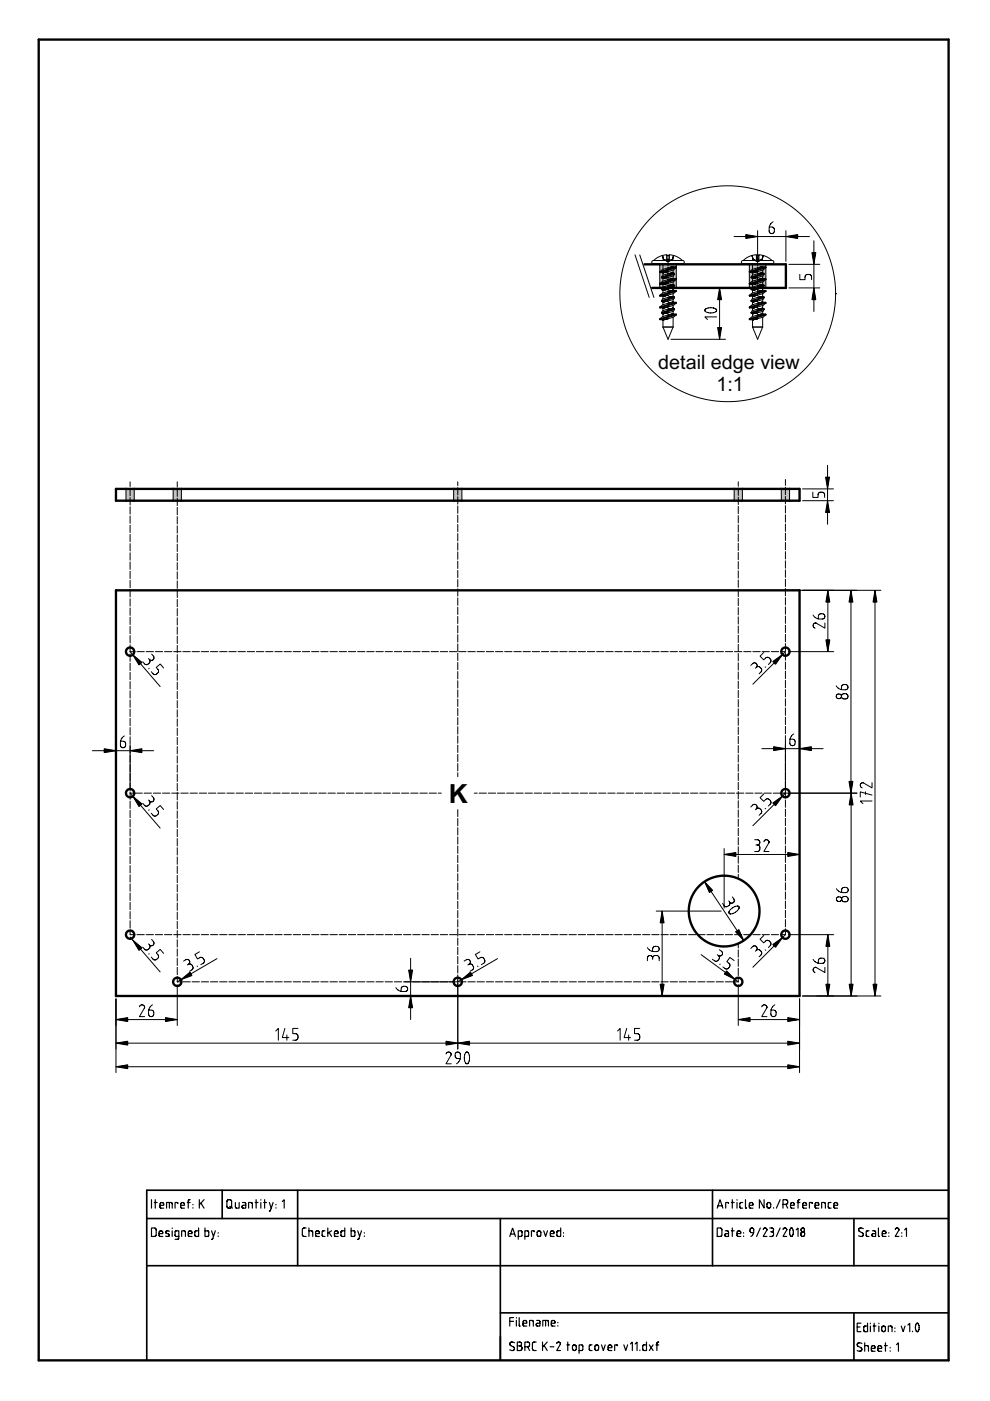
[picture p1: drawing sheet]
<svg xmlns="http://www.w3.org/2000/svg" width="210mm" height="297mm" viewBox="0 0 210 297" stroke-linecap="round" stroke-linejoin="round" font-family="sans-serif">
<defs><g id="words">
<text font-size="5.6" x="95.1" y="170.2">K</text>
<g font-size="4.2">
<text x="139.6" y="78.2">detail edge view</text>
<text x="151.9" y="82.9">1:1</text>
</g>
</g></defs>
<path d="M8.2 288.4h192.9" fill="none" stroke="#000" stroke-width=".5"/>
<path d="M142.7 69.3l-1.1 2.6M161.7 69.3l-1.1 2.6" fill="none" stroke="#000" stroke-width=".21"/>
<path d="M26.7 103.7h1.8v2.5h-1.8z" fill-rule="evenodd" fill="#c0c0c0"/>
<path d="M140.6 69.3l1 2.6M159.6 69.3l1 2.6" fill="none" stroke="#000" stroke-width=".21"/>
<path d="M36.7 103.7h1.8v2.5h-1.8z" fill-rule="evenodd" fill="#c0c0c0"/>
<path d="M140.6 69.3h2.1M159.6 69.3h2.1" fill="none" stroke="#000" stroke-width=".21"/>
<path d="M96.2 103.7h1.7v2.5h-1.7z" fill-rule="evenodd" fill="#c0c0c0"/>
<path d="M140.6 69.3h2.1M159.6 69.3h2.1" fill="none" stroke="#000" stroke-width=".21"/>
<path d="M155.7 103.7h1.7v2.5h-1.7z" fill-rule="evenodd" fill="#c0c0c0"/>
<path d="M141.6 56h1.1M160.6 56h1.1" fill="none" stroke="#000" stroke-width=".21"/>
<path d="M165.7 103.7h1.7v2.5h-1.7z" fill-rule="evenodd" fill="#c0c0c0"/>
<path d="M142.7 56v.5M142.7 56.5h.1M161.7 56v.5M161.7 56.5h.1" fill="none" stroke="#000" stroke-width=".21"/>
<path d="M139.9 56h3.5v5h-3.5z" fill-rule="evenodd" fill="#c0c0c0"/>
<path d="M142.7 56.5h.1M161.7 56.5h.1" fill="none" stroke="#000" stroke-width=".21"/>
<path d="M158.9 56h3.5v5h-3.5z" fill-rule="evenodd" fill="#c0c0c0"/>
<g fill="none" stroke="#000" stroke-width=".5">
<path d="M136.6 56h30v5h-28.3M24.6 103.7h144.9v2.5h-144.9zM24.6 125.2h144.9v86h-144.9zM8.2 288.4v-280h192.9v280"/>
<circle cx="27.6" cy="138.2" r=".87"/>
<circle cx="166.5" cy="138.2" r=".87"/>
<circle cx="27.6" cy="168.2" r=".87"/>
<circle cx="166.5" cy="168.2" r=".87"/>
<circle cx="27.6" cy="198.2" r=".87"/>
<circle cx="153.5" cy="193.2" r="7.5"/>
<circle cx="166.5" cy="198.2" r=".87"/>
<circle cx="37.6" cy="208.2" r=".87"/>
<circle cx="97.1" cy="208.2" r=".87"/>
<circle cx="156.5" cy="208.2" r=".87"/>
</g>
<g fill="none" stroke="#000" stroke-width=".21">
<path d="M134.6 54l3 9M135.6 54l3 9M138.3 55.3l6.5-.1 .3 .4-.3 .3h-6.3l-.3-.2zM139.9 57.6v.2M139.9 56v5M139.9 57.8h.7M140.2 58.8l.1 .1M140.3 58.9l.3 .1M140.4 54.2h.1M140.4 54.2l-1 .4-.8 .6M140.4 54.2l.2 .8M140.5 55.9l.1 .1"/>
<path d="M140.5 54.2l.9-.2v1.3l-.7-.3M140.5 54.2h.1M140.5 54.2l.2 .8M140.6 56v1.1M140.6 57.8v.6M140.6 59v.6M140.6 59h.1M140.6 57.8h.1M140.6 55h.1M140.6 55l1 .5 1-.5M140.7 59h-.1M141.4 54.2h.5"/>
<path d="M141.4 55h.5M141.6 55v1.4M141.6 56.8v1.5M141.6 58.7v1.6M142.6 55h.1M142.6 57.9l-2.1 .5-.3 .4M142.7 59h.1M142.7 56.5h.1M142.7 57.8h.1M142.7 56.5l-2.2 .6-.6 .5M142.7 57.3v.5M142.7 58.5v.5"/>
<path d="M142.7 59.8v.5M142.7 59l-2.2 .6-.6 .5M142.7 57.8l-.1 .1M142.7 57.8l.3 .2M142.7 56.5l.7 .1M142.7 59l.7 .1M142.8 54.2l-.2 .8M142.8 54.2h.1M142.8 54.2l-.9-.2v1.3l.7-.3M142.8 55.9l-2.2 .1M142.8 54.2l1 .4 .9 .6M143 58l-2.8 .8"/>
<path d="M143 58v.1M143 58.1l-.2 .4-2.2 .5M143 58.1l-2.7 .8M143.4 56.6l-3.5 1M143.4 56.6v.1M143.4 59.1l-3.5 1M143.4 59.1v.1M143.4 56v5M143.4 56.7l-.6 .5-2.2 .6M143.4 56.7l-3.5 1.1M143.4 59.2l-.6 .5-2.2 .6M143.4 59.2l-3.5 1.1"/>
<path d="M155.6 50.2h16M157.3 55.3l6.5-.1 .3 .4-.3 .3h-6.3l-.3-.2zM158.9 57.6v.2M158.9 56v5M158.9 57.8h.7M159.2 58.8l.1 .1M159.3 58.9l.3 .1M159.4 54.2h.1M159.4 54.2l-1 .4-.8 .6M159.4 54.2l.2 .8M159.4 55.9l.2 .1M159.4 54.2l1-.2v1.3l-.7-.3"/>
<path d="M159.5 54.2l.2 .8M159.6 56v1.1M159.6 57.8v.6M159.6 59v.6M159.6 59h.1M159.6 57.8h.1M159.6 55h.1M159.6 55l1 .5 1-.5M159.7 59h-.1M160.4 54.2h.5M160.4 55h.5M160.6 48.9v7.5"/>
<path d="M160.6 56.8v1.5M160.6 58.7v1.6M161.6 55h.1M161.6 57.9l-2.1 .5-.3 .4M161.7 59h.1M161.7 56.5h.1M161.7 57.8h.1M161.7 56.5l-2.2 .6-.6 .5M161.7 57.3v.5M161.7 58.5v.5M161.7 59.8v.5M161.7 59l-2.2 .6-.6 .5"/>
<path d="M161.7 57.8l-.1 .1M161.7 57.8l.3 .2M161.7 56.5l.7 .1M161.7 59l.7 .1M161.8 54.2l-.2 .8M161.8 54.2h.1M161.8 54.2l-.9-.2v1.3l.7-.3M161.8 55.9l-2.2 .1M161.8 54.2l1 .4 .9 .6M162 58l-2.8 .8M162 58v.1M162 58.1l-.2 .4-2.2 .5"/>
<path d="M162 58.1l-2.7 .8M162.4 56.6l-3.5 1M162.4 56.6v.1M162.4 59.1l-3.5 1M162.4 59.1v.1M162.4 56v5M162.4 56.7l-.6 .5-2.2 .6M162.4 56.7l-3.5 1.1M162.4 59.2l-.6 .5-2.2 .6M162.4 59.2l-3.5 1.1M163.9 47l-.7 .9-.1 1.1a.56 .56 0 0 0 .5 .5 .56 .56 0 0 0 .6-.5v-.3a.56 .56 0 0 0-.6-.6h-.5M166.6 48.9v6.5"/>
<path d="M167.3 56h6.5M169.6 58.2v1.1h1.1v-.6a.56 .56 0 0 1 .5-.5h.3a.56 .56 0 0 1 .6 .5v.6M172.6 51v15M139.9 60.1v.2M139.9 62.6v.2M139.9 65.1v.2M139.9 67.6v.2M139.9 60.3h.7M139.9 62.8h.7M139.9 65.3h.7M139.9 67.8h.7M140.2 61.3l.1 .1"/>
<path d="M140.2 63.8l.1 .1M140.2 66.3l.1 .1M140.3 61.4l.3 .1M140.3 63.9l.3 .1M140.3 66.4l.3 .1M140.6 60.3v.6M140.6 61.5v.6M140.6 62.8v.6M140.6 64v.6M140.6 65.3v.6M140.6 66.5v.6M140.6 67.8v1.5"/>
<path d="M140.6 61.5h.1M140.6 64h.1M140.6 66.5h.1M140.6 60.3h.1M140.6 62.8h.1M140.6 65.3h.1M140.6 67.8h.1M140.7 61.5h-.1M140.7 64h-.1M140.7 66.5h-.1M141.6 60.7v1.3M142.3 71.9h11.5"/>
<path d="M142.6 60.4l-2.1 .5-.3 .4M142.6 62.9l-2.1 .5-.3 .4M142.6 65.4l-2.1 .5-.3 .4M142.7 61.5h.1M142.7 64h.1M142.7 66.5h.1M142.7 60.3h.1M142.7 62.8h.1M142.7 65.3h.1M142.7 61v.5M142.7 62.3v.5M142.7 63.5v.5"/>
<path d="M142.7 64.8v.5M142.7 66v.5M142.7 67.3v2M142.7 61.5l-2.2 .6-.6 .5M142.7 60.3l-.1 .1M142.7 60.3l.3 .2M142.7 64l-2.2 .6-.6 .5M142.7 62.8l-.1 .1M142.7 62.8l.3 .2M142.7 66.5l-2.2 .6-.6 .5M142.7 65.3l-.1 .1M142.7 65.3l.3 .2"/>
<path d="M142.7 61.5l.7 .1M142.7 64l.7 .1M142.7 66.5l.7 .1M143 60.5l-2.8 .8M143 60.5v.1M143 63l-2.8 .8M143 63v.1M143 65.5l-2.8 .8M143 65.5v.1M143 60.6l-.2 .4-2.1 .5M143 65.6l-.2 .4-2.1 .5M143 60.6l-2.7 .8"/>
<path d="M143 63.1l-.2 .4-2.1 .5M143 63.1l-2.7 .8M143 65.6l-2.7 .8M143.4 61.6l-3.5 1M143.4 61.6v.1M143.4 64.1l-3.5 1M143.4 64.1v.2M143.4 66.6l-3.5 1M143.4 66.6v.2M143.4 61.7l-.6 .5-2.2 .6M143.4 64.3l-.6 .4-2.2 .6M143.4 61.7l-3.5 1.1"/>
<path d="M143.4 64.3l-3.5 1M143.4 66.8l-.6 .4-2.2 .6M143.4 66.8l-3.5 1M149.3 61h4.5M149.6 66h.1M149.6 66.1a2.1 2.1 0 0 0 1.7 .2M151.3 65.3l.5 .2M151.3 65.3a1.52 1.52 0 0 0-1.8 .4l.1 .3M151.8 65.5h.1M151.8 65.5l.1 .5-.6 .3M151.9 67.2h-2.5l.6 .5M152.6 61v10.9"/>
<path d="M158.9 60.1v.2M158.9 62.6v.2M158.9 65.1v.2M158.9 67.6v.2M158.9 60.3h.7M158.9 62.8h.7M158.9 65.3h.7M158.9 67.8h.7M159.2 61.3l.1 .1M159.2 63.8l.1 .1M159.2 66.3l.1 .1M159.3 61.4l.3 .1"/>
<path d="M159.3 63.9l.3 .1M159.3 66.4l.3 .1M159.6 60.3v.6M159.6 61.5v.6M159.6 62.8v.6M159.6 64v.6M159.6 65.3v.6M159.6 66.5v.6M159.6 67.8v1.5M159.6 61.5h.1M159.6 64h.1M159.6 66.5h.1"/>
<path d="M159.6 60.3h.1M159.6 62.8h.1M159.6 65.3h.1M159.6 67.8h.1M159.7 61.5h-.1M159.7 64h-.1M159.7 66.5h-.1M160.6 60.7v1.3M161.6 60.4l-2.1 .5-.3 .4M161.6 62.9l-2.1 .5-.3 .4M161.6 65.4l-2.1 .5-.3 .4M161.7 61.5h.1"/>
<path d="M161.7 64h.1M161.7 66.5h.1M161.7 60.3h.1M161.7 62.8h.1M161.7 65.3h.1M161.7 61v.5M161.7 62.3v.5M161.7 63.5v.5M161.7 64.8v.5M161.7 66v.5M161.7 67.3v2M161.7 61.5l-2.2 .6-.6 .5"/>
<path d="M161.7 60.3l-.1 .1M161.7 60.3l.3 .2M161.7 64l-2.2 .6-.6 .5M161.7 62.8l-.1 .1M161.7 62.8l.3 .2M161.7 66.5l-2.2 .6-.6 .5M161.7 65.3l-.1 .1M161.7 65.3l.3 .2M161.7 61.5l.7 .1M161.7 64l.7 .1M161.7 66.5l.7 .1M162 60.5l-2.8 .8"/>
<path d="M162 60.5v.1M162 63l-2.8 .8M162 63v.1M162 65.5l-2.8 .8M162 65.5v.1M162 60.6l-.2 .4-2.1 .5M162 60.6l-2.7 .8M162 63.1l-.2 .4-2.1 .5M162 63.1l-2.7 .8M162 65.6l-.2 .4-2.1 .5M162 65.6l-2.7 .8M162.4 61.6l-3.5 1"/>
<path d="M162.4 61.6v.1M162.4 64.1l-3.5 1M162.4 64.1v.2M162.4 66.6l-3.5 1M162.4 66.6v.2M162.4 61.7l-.6 .5-2.2 .6M162.4 61.7l-3.5 1.1M162.4 64.3l-.6 .4-2.2 .6M162.4 64.3l-3.5 1M162.4 66.8l-.6 .4-2.2 .6M162.4 66.8l-3.5 1M167.3 61h6.5"/>
<path d="M177.2 62.3h.1M175.5 98.7v12.5M26.7 103.7v2.5M27.6 102.2v1M27.6 103.6v1.5M27.6 105.5v1.6M27.6 107.5v1.5M27.6 109.4v1.6M27.6 111.4v1.5M27.6 113.3v1.6M27.6 115.3v1.5M27.6 117.2v1.6"/>
<path d="M27.6 119.2v1.5M28.5 103.7v2.5M36.7 103.7v2.5M37.6 102.2v1.1M37.6 103.7v1.5M37.6 105.6v1.6M37.6 107.6v1.5M37.6 109.5v1.6M37.6 111.5v1.5M37.6 113.4v1.6M37.6 115.4v1.5M37.6 117.3v1.6"/>
<path d="M37.6 119.3v1.5M38.5 103.7v2.5M96.2 103.7v2.5M97.1 102.2v.8M97.1 103.4v1.5M97.1 105.3v1.6M97.1 107.3v1.5M97.1 109.2v1.6M97.1 111.2v1.5M97.1 113.1v1.6M97.1 115.1v1.5M97.1 117v1.6"/>
<path d="M97.1 119v1.5M97.9 103.7v2.5M155.7 103.7v2.5M156.5 102.2v.9M156.5 103.5v1.5M156.5 105.4v1.6M156.5 107.4v1.5M156.5 109.3v1.6M156.5 111.3v1.5M156.5 113.2v1.6M156.5 115.2v1.5M156.5 117.1v1.6"/>
<path d="M156.5 119.1v1.5M157.4 103.7v2.5M165.7 103.7v2.5M166.5 101.7v1.2M166.5 103.3v1.6M166.5 105.3v1.5M166.5 107.2v1.6M166.5 109.2v1.5M166.5 111.1v1.6M166.5 113.1v1.5M166.5 115v1.6M166.5 117v1.5"/>
<path d="M166.5 118.9v1.6M167.4 103.7v2.5M170.2 106.2h6.5M170.2 103.7h6.5M172.3 104.4v1.1h1.1v-.6a.56 .56 0 0 1 .6-.5h.3a.56 .56 0 0 1 .5 .5v.6M27.6 121.1v1.6M27.6 123.1v1.5M27.6 125v1.6M27.6 127v1.5M27.6 128.9v1.6M27.6 130.9v1.5M27.6 132.8v1.6"/>
<path d="M27.6 134.8v1.5M27.6 136.7v1.6M27.6 138.7v1.5M28.6 138.2h-1l6.4 7.4M29 138.2h1.6M31 138.2h1.5M31.5 139.6l.2 .2M31.7 139.8a.56 .56 0 0 1-.1 .8l-.2 .2a.56 .56 0 0 1-.8-.1l-.3-.4M32.2 138.7l.3 .4a.56 .56 0 0 1 0 .8 .56 .56 0 0 1-.8-.1M32.9 138.2h1.6M34.9 138.2h1.5M36.8 138.2h1.6"/>
<path d="M37.6 121.2v1.6M37.6 123.2v1.5M37.6 125.1v1.6M37.6 127.1v1.5M37.6 129v1.6M37.6 131v1.5M37.6 132.9v1.6M37.6 134.9v1.5M37.6 136.8v1.6M37.6 138.8v1.5M38.8 138.2h1.5M40.7 138.2h1.6"/>
<path d="M42.7 138.2h1.5M44.6 138.2h1.6M46.6 138.2h1.5M48.5 138.2h1.6M50.5 138.2h1.5M52.4 138.2h1.6M54.4 138.2h1.5M56.3 138.2h1.6M58.3 138.2h1.5M60.2 138.2h1.6M62.2 138.2h1.5M64.1 138.2h1.6"/>
<path d="M66.1 138.2h1.5M68 138.2h1.6M70 138.2h1.5M71.9 138.2h1.6M73.9 138.2h1.5M75.8 138.2h1.6M77.8 138.2h1.5M79.7 138.2h1.6M81.7 138.2h1.5M83.6 138.2h1.6M85.6 138.2h1.5M87.5 138.2h1.6"/>
<path d="M89.5 138.2h1.5M91.4 138.2h1.6M93.4 138.2h1.5M95.3 138.2h1.6M97.1 120.9v1.6M97.1 122.9v1.5M97.1 124.8v1.6M97.1 126.8v1.5M97.1 128.7v1.6M97.1 130.7v1.5M97.1 132.6v1.6M97.1 134.6v1.5"/>
<path d="M97.1 136.5v1.6M97.1 138.5v1.5M97.3 138.2h1.5M99.2 138.2h1.6M101.1 138.2h1.6M103.1 138.2h1.6M105 138.2h1.6M107 138.2h1.6M108.9 138.2h1.6M110.9 138.2h1.6M112.8 138.2h1.6M114.8 138.2h1.6"/>
<path d="M116.7 138.2h1.6M118.7 138.2h1.6M120.6 138.2h1.6M122.6 138.2h1.5M124.5 138.2h1.6M126.5 138.2h1.5M128.4 138.2h1.6M130.4 138.2h1.5M132.3 138.2h1.6M134.3 138.2h1.5M136.2 138.2h1.6M138.2 138.2h1.5"/>
<path d="M140.1 138.2h1.6M142.1 138.2h1.5M144 138.2h1.6M146 138.2h1.5M147.9 138.2h1.6M149.9 138.2h1.5M151.8 138.2h1.6M153.8 138.2h1.5M155.7 138.2h1.6M156.5 121v1.6M156.5 123v1.5M156.5 124.9v1.6"/>
<path d="M156.5 126.9v1.5M156.5 128.8v1.6M156.5 130.8v1.5M156.5 132.7v1.6M156.5 134.7v1.5M156.5 136.6v1.6M156.5 138.6v1.5M157.7 138.2h1.5M159.6 138.2h1.6M161.6 138.2h1.5M161.9 138.3l-.8 .8 .8 .8 .4-.4a.56 .56 0 0 1 .8 0l.2 .2a.56 .56 0 0 1 0 .8l-.4 .4M163.5 138.2h1.6"/>
<path d="M165.5 138.2h1l-6.9 6.9M166.2 125.2h20.6M166.5 120.9v1.5M166.5 122.8v1.6M166.5 124.8v1.5M166.5 126.7v1.6M166.5 128.7v1.5M166.5 130.6v1.6M166.5 132.6v1.5M166.5 134.5v1.6M166.5 136.5v1.5M166.5 138.4v1.6"/>
<path d="M167.2 138.2h9.6M172.4 130.4l.9 .7 1 .1a.56 .56 0 0 0 .6-.5 .56 .56 0 0 0-.6-.6h-.2a.56 .56 0 0 0-.6 .6v.5M174.9 132.1v1.1l-2.1-1.1a.56 .56 0 0 0-.4 .5 .56 .56 0 0 0 .4 .6M175.5 125.2v13M180.4 125.2v43M185.5 125.2v86M19.6 159.2h13M24.6 157.9v8.6M26.4 156l-.8 .9-.1 1.1a.56 .56 0 0 0 .6 .5 .56 .56 0 0 0 .5-.5v-.3a.56 .56 0 0 0-.5-.6h-.5M27.6 140.6v1.6M27.6 142.6v1.5M27.6 144.5v1.6"/>
<path d="M27.6 146.5v1.5M27.6 148.4v1.6M27.6 150.4v1.5M27.6 152.3v1.6M27.6 154.3v1.5M27.6 156.2v1.6M27.6 157.9v9.6M31.6 141.7l-.1 .1M34.7 141.6l-.7-.8-.9 .7 .4 .4a.56 .56 0 0 1-.1 .8l-.2 .2a.56 .56 0 0 1-.8-.1l-.3-.4M37.6 140.7v1.6M37.6 142.7v1.5M37.6 144.6v1.6"/>
<path d="M37.6 146.6v1.5M37.6 148.5v1.6M37.6 150.5v1.5M37.6 152.4v1.6M37.6 154.4v1.5M37.6 156.3v1.6M37.6 158.3v1.5M97.1 140.4v1.6M97.1 142.4v1.5M97.1 144.3v1.6M97.1 146.3v1.5M97.1 148.2v1.6"/>
<path d="M97.1 150.2v1.5M97.1 152.1v1.6M97.1 154.1v1.5M97.1 156v1.6M97.1 158v1.5M97.1 159.9v1.6M156.5 140.5v1.6M156.5 142.5v1.5M156.5 144.4v1.6M156.5 146.4v1.5M156.5 148.3v1.6M156.5 150.3v1.5"/>
<path d="M156.5 152.2v1.6M156.5 154.2v1.5M156.5 156.1v1.6M156.5 158.1v1.5M159.2 141.1l.4-.4a.56 .56 0 0 1 .8 0 .56 .56 0 0 1 0 .8M160.4 141.5a.56 .56 0 0 1 .7 0l.2 .2a.56 .56 0 0 1 0 .8l-.3 .4M160.4 141.5l-.2 .2M161.5 158.7h13M162.2 141.4l.1 .1M166.5 140.4v1.5M166.5 142.3v1.6M166.5 144.3v1.5"/>
<path d="M166.5 146.2v1.6M166.5 148.2v1.5M166.5 150.1v1.6M166.5 152.1v1.5M166.5 154v1.6M166.5 156v11.5M168.3 155.6l-.7 .9-.1 1a.56 .56 0 0 0 .5 .6 .56 .56 0 0 0 .6-.6v-.2a.56 .56 0 0 0-.6-.6h-.5M169.5 157.5v13.5M177.3 145.4l.9 .7 1 .1a.56 .56 0 0 0 .6-.5 .56 .56 0 0 0-.6-.6h-.2a.56 .56 0 0 0-.6 .6v.5M27.6 167.9v1.6M27.6 169.9v1.5M27.6 171.8v1.6"/>
<path d="M27.6 173.8v1.5M27.6 175.7v1.6M27.6 177.7v1.5M27.6 179.6v1.6M28.2 168.2h-.6l6.4 7.4M28.6 168.2h1.6M30.6 168.2h1.5M31.5 169.6l.2 .2M31.6 171.7l-.1 .1M31.7 169.8a.56 .56 0 0 1-.1 .8l-.2 .2a.56 .56 0 0 1-.8-.1l-.3-.4M32.2 168.7l.3 .4a.56 .56 0 0 1 0 .8 .56 .56 0 0 1-.8-.1M32.5 168.2h1.6"/>
<path d="M34.5 168.2h1.5M34.7 171.6l-.7-.8-.9 .7 .4 .4a.56 .56 0 0 1-.1 .8l-.2 .2a.56 .56 0 0 1-.8-.1l-.3-.4M36.4 168.2h1.6M37.6 160.2v1.6M37.6 162.2v1.5M37.6 164.1v1.6M37.6 166.1v1.5M37.6 168v1.6M37.6 170v1.5M37.6 171.9v1.6M37.6 173.9v1.5M37.6 175.8v1.6"/>
<path d="M37.6 177.8v1.5M37.6 179.7v1.6M38.4 168.2h1.5M40.3 168.2h1.6M42.3 168.2h1.5M44.2 168.2h1.6M46.1 168.2h1.6M48.1 168.2h1.6M50 168.2h1.6M52 168.2h1.6M53.9 168.2h1.6M55.9 168.2h1.6"/>
<path d="M57.8 168.2h1.6M59.8 168.2h1.6M61.7 168.2h1.6M63.7 168.2h1.6M65.6 168.2h1.6M67.6 168.2h1.5M69.5 168.2h1.6M71.5 168.2h1.5M73.4 168.2h1.6M75.4 168.2h1.5M77.3 168.2h1.6M79.3 168.2h1.5"/>
<path d="M81.2 168.2h1.6M83.2 168.2h1.5M85.1 168.2h1.6M87.1 168.2h1.5M89 168.2h1.6M91 168.2h1.5M92.9 168.2h.7M97.1 161.9v1.5M97.1 163.8v.9M97.1 171.7v1.4M97.1 173.5v1.6M97.1 175.5v1.5"/>
<path d="M97.1 177.4v1.6M97.1 179.4v1.5M100.6 168.2h.6M101.6 168.2h1.5M103.5 168.2h1.6M105.5 168.2h1.5M107.4 168.2h1.6M109.4 168.2h1.5M111.3 168.2h1.6M113.3 168.2h1.5M115.2 168.2h1.6M117.2 168.2h1.5"/>
<path d="M119.1 168.2h1.6M121.1 168.2h1.5M123 168.2h1.6M125 168.2h1.5M126.9 168.2h1.6M128.9 168.2h1.5M130.8 168.2h1.6M132.8 168.2h1.5M134.7 168.2h1.6M136.7 168.2h1.5M138.6 168.2h1.6M140.6 168.2h1.5"/>
<path d="M142.5 168.2h1.6M144.5 168.2h1.5M146.4 168.2h1.6M148.4 168.2h1.5M150.3 168.2h1.6M152.3 168.2h1.5M153.5 179.9v12.6M154.2 168.2h1.6M156.2 168.2h1.5M156.5 160v1.6M156.5 162v1.5M156.5 163.9v1.6"/>
<path d="M156.5 165.9v1.5M156.5 167.8v1.6M156.5 169.8v1.5M156.5 171.7v1.6M156.5 173.7v1.5M156.5 175.6v1.6M156.5 177.6v1.5M156.5 179.5v1.6M158.1 168.2h1.6M159.2 171.1l.4-.4a.56 .56 0 0 1 .8 0 .56 .56 0 0 1 0 .8M160 178h.6a.56 .56 0 0 1 .5 .6 .56 .56 0 0 1-.5 .6M160 168.2h1.6"/>
<path d="M160.3 179.2h.3M160.4 171.5a.56 .56 0 0 1 .7 0l.2 .2a.56 .56 0 0 1 0 .8l-.3 .4M160.4 171.5l-.2 .2M160.6 179.2a.56 .56 0 0 1 .5 .5v.3a.56 .56 0 0 1-.5 .5h-.6M161.9 168.3l-.8 .8 .8 .8 .4-.4a.56 .56 0 0 1 .8 0l.2 .2a.56 .56 0 0 1 0 .8l-.4 .4M162 178.5v-.2a.56 .56 0 0 1 .6-.3 .56 .56 0 0 1 .4 .5M162 168.2h1.6M162.2 171.4l.1 .1M163 178.5h.1M163 178.5l-1.1 2h1.2M163.9 168.2h1.6M165.9 168.2h15.8"/>
<path d="M166.5 167.7v1.5M166.5 169.6v1.6M166.5 171.6v1.5M166.5 173.5v1.6M166.5 175.5v1.5M166.5 177.4v1.6M166.5 179.4v1.5M166.5 168.2l-6.9 6.9M169.5 179.9v12.6M180.5 168.2v43M182.8 166a.56 .56 0 0 0-.4 .5 .56 .56 0 0 0 .4 .5M182.8 166h.1"/>
<path d="M183.5 167.9v.5M184.9 169.8h-2.5l.6 .6M184.9 168.6l-2.5-.7v1.1M184.9 165.9v1.2l-2.1-1.1M27.6 197.2v1h1M27.6 181.6v1.5M27.6 183.5v1.6M27.6 185.5v1.5M27.6 187.4v1.6M27.6 189.4v1.5M27.6 191.3v1.6M27.6 193.3v1.5"/>
<path d="M27.6 195.2v1.6M27.6 198.7l6.4 7.4M29 198.2h1.6M31 198.2h1.5M32.2 199.2l.3 .4a.56 .56 0 0 1 0 .8 .56 .56 0 0 1-.8-.1M32.9 198.2h1.6M34.9 198.2h1.5M36.8 198.2h1.6M37.6 181.7v1.5M37.6 183.6v1.6M37.6 185.6v1.5M37.6 187.5v1.6"/>
<path d="M37.6 189.5v1.5M37.6 191.4v1.6M37.6 193.4v1.5M37.6 195.3v1.6M37.6 197.3v1.5M37.6 199.2v1.6M38.8 198.2h1.5M40.7 198.2h1.6M42.7 198.2h1.5M44.6 198.2h1.6M46.6 198.2h1.5M48.5 198.2h1.6"/>
<path d="M50.5 198.2h1.5M52.4 198.2h1.6M54.4 198.2h1.5M56.3 198.2h1.6M58.3 198.2h1.5M60.2 198.2h1.6M62.2 198.2h1.5M64.1 198.2h1.6M66.1 198.2h1.5M68 198.2h1.6M70 198.2h1.5M71.9 198.2h1.6"/>
<path d="M73.9 198.2h1.5M75.8 198.2h1.6M77.8 198.2h1.5M79.7 198.2h1.6M81.7 198.2h1.5M83.6 198.2h1.6M85.6 198.2h1.5M87.5 198.2h1.6M89.5 198.2h1.5M91.4 198.2h1.6M93.4 198.2h1.5M95.3 198.2h1.6"/>
<path d="M97.1 181.3v1.6M97.1 183.3v1.5M97.1 185.2v1.6M97.1 187.2v1.5M97.1 189.1v1.6M97.1 191.1v1.5M97.1 193v1.6M97.1 195v1.5M97.1 196.9v1.6M97.1 198.9v1.5M97.3 198.2h1.5M99.2 198.2h1.6"/>
<path d="M101.1 198.2h1.6M103.1 198.2h1.6M105 198.2h1.6M107 198.2h1.6M108.9 198.2h1.6M110.9 198.2h1.6M112.8 198.2h1.6M114.8 198.2h1.6M116.7 198.2h1.6M118.7 198.2h1.6M120.6 198.2h1.6M122.6 198.2h1.5"/>
<path d="M124.5 198.2h1.6M126.5 198.2h1.5M128.4 198.2h1.6M130.4 198.2h1.5M132.3 198.2h1.6M134.3 198.2h1.5M136.2 198.2h1.6M138.2 198.2h1.5M139.1 193.2h13.8M140.1 198.2h1.6M140.4 193.2v18M142.1 198.2h1.5"/>
<path d="M144 198.2h1.6M146 198.2h1.5M147.9 198.2h1.6M149.4 186.9l8.3 12.5M149.9 198.2h1.5M151.8 198.2h1.6M153.5 181.2h16M153.8 198.2h1.5M154.5 191l.2 .2M154.7 191.2a.56 .56 0 0 1-.2 .8l-.2 .2a.56 .56 0 0 1-.8-.2l-.3-.5M154.8 193.8h.1M155.3 190.2l.3 .4a.56 .56 0 0 1-.2 .8 .56 .56 0 0 1-.7-.2"/>
<path d="M155.7 198.2h1.6M156.4 192.1a1.6 1.6 0 0 0-1.8 1.5l.2 .2M156.4 192.1h.1M156.4 192.1l.3 .1v.3a2.17 2.17 0 0 1-1.9 1.3M156.5 181.5v1.5M156.5 183.4v1.6M156.5 185.4v.9M157.7 198.2h1.5M159.6 198.2h1.6M161.6 198.2h1.5M161.9 198.3l-.8 .8 .8 .8 .4-.4a.56 .56 0 0 1 .8 0l.2 .2a.56 .56 0 0 1 0 .8l-.4 .4M163.5 198.2h1.6"/>
<path d="M165.5 198.2h1M166.5 181.3v1.6M166.5 183.3v1.5M166.5 185.2v1.6M166.5 187.2v1.5M166.5 189.1v1.6M166.5 191.1v1.5M166.5 193v1.6M166.5 195v1.5M166.5 196.9v1.3M166.5 198.2l-6.9 6.9M167.2 198.2h9.6"/>
<path d="M175.5 198.2v13M177.3 188.4l.9 .7 1.1 .1a.56 .56 0 0 0 .5-.5 .56 .56 0 0 0-.5-.6h-.3a.56 .56 0 0 0-.6 .6v.5M24.6 211.8v15.6M24.6 216.2h13M29.6 213.5v-.2a.54 .54 0 0 1 .7-.2 .54 .54 0 0 1 .3 .6l-1 1.8h1.1M31.5 200.1l.2 .2M31.6 202.2l-.1 .1M31.7 200.3a.56 .56 0 0 1-.1 .8l-.2 .2a.56 .56 0 0 1-.8-.1l-.3-.4M32.3 213l-.7 .9-.1 1.1a.56 .56 0 0 0 .6 .5 .56 .56 0 0 0 .5-.5v-.3a.56 .56 0 0 0-.5-.5h-.6M34.7 202.1l-.7-.8-.9 .7 .4 .4a.56 .56 0 0 1-.1 .8l-.2 .2a.56 .56 0 0 1-.8-.1l-.3-.4M37.6 208.2h.8M37.6 201.2v1.5"/>
<path d="M37.6 203.1v1.6M37.6 205.1v1.5M37.6 207v1.2M37.6 208.8v8.6M38.8 208.2h1.5M38.9 203.8l.5-.3a.56 .56 0 0 1 .8 .2 .56 .56 0 0 1-.2 .7M40 204.4a.56 .56 0 0 1 .7 .2l.2 .3a.56 .56 0 0 1-.2 .7l-.5 .3M40 204.4l-.3 .2M40.7 208.2h1.6M41.8 204.8l.1 .1M42.3 201.8l-1 .6 .6 .9 .5-.3a.56 .56 0 0 1 .7 .2l.2 .3a.56 .56 0 0 1-.2 .7l-.5 .3M42.7 208.2h1.5"/>
<path d="M44.6 208.2h1.6M46 203.2l-8.4 5M46.6 208.2h1.5M48.5 208.2h1.6M50.5 208.2h1.5M52.4 208.2h1.6M54.4 208.2h1.5M56.3 208.2h1.6M58.3 208.2h1.5M58.5 218.6l.5-.6v2.5M60.2 208.2h1.6M60.4 218l-.5 2h1.3"/>
<path d="M60.8 219.4v1.1M62.2 208.2h1.5M63.2 218h-1.1v1.2h.5a.56 .56 0 0 1 .6 .5v.3a.56 .56 0 0 1-.6 .5h-.5M64.1 208.2h1.6M66.1 208.2h1.5M68 208.2h1.6M70 208.2h1.5M71.9 208.2h1.6M73.9 208.2h1.5M75.8 208.2h1.6M77.8 208.2h1.5M79.7 208.2h1.6"/>
<path d="M81.7 208.2h1.5M83.6 208.2h1.6M83.9 209.4l.9 .7 1.1 .1a.56 .56 0 0 0 .5-.5 .56 .56 0 0 0-.5-.6h-.3a.56 .56 0 0 0-.6 .6v.5M85.6 208.2h11.3M85.8 211.2h14.6M87.1 203.2v13M97.1 200.8v1.6M97.1 202.8v1.5M97.1 204.7v1.6M97.1 206.7v15.7M97.3 208.2h1.5M98.4 203.8l.5-.3a.56 .56 0 0 1 .7 .2 .56 .56 0 0 1-.2 .7"/>
<path d="M99.2 208.2h1.6M99.4 204.4a.56 .56 0 0 1 .8 .2l.1 .3a.56 .56 0 0 1-.2 .7l-.4 .3M99.4 204.4l-.2 .2M101.1 208.2h1.6M101.3 204.8v.1M101.8 201.8l-1 .6 .6 .9 .4-.3a.56 .56 0 0 1 .8 .2l.1 .3a.56 .56 0 0 1-.2 .7l-.4 .3M103.1 208.2h1.6M105 208.2h1.6M105.5 203.2l-8.4 5M107 208.2h1.6M108.9 208.2h1.6M110.9 208.2h1.6"/>
<path d="M112.8 208.2h1.6M114.8 208.2h1.6M116.7 208.2h1.6M118.7 208.2h1.6M120.6 208.2h1.6M122.6 208.2h1.5M124.5 208.2h1.6M126.5 208.2h1.5M128.4 208.2h1.6M130.4 208.2h1.5M130.9 218.6l.6-.6v2.5M132.3 208.2h1.6"/>
<path d="M132.9 218l-.6 2h1.4M133.3 219.4v1.1M134.3 208.2h1.5M135.7 218h-1.2v1.2h.6a.56 .56 0 0 1 .6 .5v.3a.56 .56 0 0 1-.6 .5h-.6M136.2 208.2h1.6M137.3 200.9l.8 .7 1.1 .2a.56 .56 0 0 0 .6-.6 .56 .56 0 0 0-.6-.6h-.3a.56 .56 0 0 0-.5 .6v.5M138.2 208.2h1.5M138.4 203.1a.56 .56 0 0 0-.6-.5 .56 .56 0 0 0-.5 .5v.6M138.4 203.1a.56 .56 0 0 1 .5-.5h.3a.56 .56 0 0 1 .6 .5v.6M138.4 203.1v.3M139.1 211.2h13.8M140.1 208.2h1.6"/>
<path d="M142.1 208.2h1.5M144 208.2h1.6M146 208.2h1.5M147.9 208.2h1.6M148.7 202.4l7.8 5.8M149.9 208.2h1.5M151.8 208.2h1.6M152.1 202.4l.2 .2M152.3 202.6a.56 .56 0 0 1 .1 .8l-.1 .2a.56 .56 0 0 1-.8 .1l-.5-.3M152.5 201.4l.5 .3a.56 .56 0 0 1 .1 .8 .56 .56 0 0 1-.8 .1M152.7 204.4l-.1 .1M153.8 208.2h1.5"/>
<path d="M155.7 203.7l-.9-.7-.7 .9 .4 .3a.56 .56 0 0 1 .2 .8l-.2 .2a.56 .56 0 0 1-.8 .1l-.4-.3M155.7 208.2h.8M156.5 216.2h13M156.5 200v1M156.5 201.4v1.5M156.5 203.3v1.6M156.5 205.3v1.5M156.5 207.2v1M156.5 208.8v8.6M159.2 201.1l.4-.4a.56 .56 0 0 1 .8 0 .56 .56 0 0 1 0 .8M160.4 201.5a.56 .56 0 0 1 .7 0l.2 .2a.56 .56 0 0 1 0 .8l-.3 .4M160.4 201.5l-.2 .2"/>
<path d="M161.5 213.5l.1-.2a.54 .54 0 0 1 .6-.2 .54 .54 0 0 1 .4 .6l-1.1 1.8h1.1M162.2 201.4l.1 .1M164.3 213l-.7 .9-.2 1.1a.56 .56 0 0 0 .6 .5 .56 .56 0 0 0 .6-.5v-.3a.56 .56 0 0 0-.6-.5h-.5M169.5 211.8v15.6M170.2 211.2h16.6M172.4 203.4l.9 .7 1 .2a.56 .56 0 0 0 .6-.6 .56 .56 0 0 0-.6-.6h-.2a.56 .56 0 0 0-.6 .6v.5M174.9 205.1v1.1l-2.1-1.1a.56 .56 0 0 0-.4 .5 .56 .56 0 0 0 .4 .6M24.6 226.2h144.9M24.6 221.2h144.9M94.6 223.5v-.2a.56 .56 0 0 1 .6-.2 .56 .56 0 0 1 .5 .4M95.7 223.5h.1M95.7 223.5l-1.1 2h1.1"/>
<path d="M97.6 224.4h-.5a.56 .56 0 0 1-.6-.5v-.3a.56 .56 0 0 1 .6-.6 .56 .56 0 0 1 .5 .6l-.1 1.1-.7 .8M98.8 223.1h.4a1.64 1.64 0 0 1-.2 2.4h-.2a2.12 2.12 0 0 1 0-2.4z"/>
<circle cx="154.3" cy="62.3" r="22.9"/>
<circle cx="177.9" cy="147.6" r=".53"/>
<circle cx="179.1" cy="147.6" r=".66"/>
<circle cx="177.9" cy="190.6" r=".53"/>
<circle cx="179.1" cy="190.6" r=".66"/>
</g>
<path d="M31.1 258.4h169.9M47.1 252.4v6M63.1 252.4v16M106.1 258.4v30M151.1 252.4v16M181.1 258.4v10M201 252.4h-169.9v36M31.1 268.4h169.9M106.1 278.4h94.9M181.1 278.4v10" fill="none" stroke="#000" stroke-width=".35"/>
<g fill="none" stroke="#000" stroke-width=".25">
<path d="M32.1 254.4v1.8M32.7 255h.6M32.9 254.4v1.8M33.9 255.6h.8l-.1-.6h-.3l-.3 .1-.1 .8 .2 .2 .6 .1M35.3 256.2v-1.2h1.1l.1 1.2M35.9 255v1.2M37.7 255.2l-.1-.2h-.5v1.2M38.3 255.6h.8l-.1-.6h-.3l-.3 .1-.1 .8 .2 .2 .6 .1M39.7 255h.6M40.3 254.4l-.4 .2v1.6M40.9 255.4v.1M40.9 256.1v.1"/>
<path d="M42.3 254.4v1.8M42.6 255.1l.7 1.1M43.3 254.4l-1 1.1M48.2 254.5l.6-.1 .3 .2v1.2l-.2 .3h-.5l-.3-.2zM48.7 255.8l.6 .4M49.9 255v.9l.3 .3h.5v-1.2M51.4 255h.5l.2 .3v.9l-.7-.1-.1-.2 .1-.3h.7M52.7 256.2v-1.2l.8 .1v1.1M54.1 255h.6M54.3 254.4v1.8M55.3 254.4v.1M55.3 255v1.2"/>
<path d="M55.9 255h.6M56.1 254.4v1.8M57.1 255l.4 1.2M57.9 255l-.6 1.6-.2 .2M58.5 255.4v.1M58.5 256.1v.1M59.9 254.8l.4-.4v1.8M152.1 256.2l.6-1.8 .6 1.8M152.2 255.7h.9M154.5 255.2l-.2-.2h-.4v1.2M155.1 255h.6M155.3 254.4v1.8"/>
<path d="M156.3 254.4v.1M156.3 255v1.2M157.5 255h-.5l-.1 .3v.7l.6 .2M158.1 254.4v1.6l.2 .2M158.9 255.6h.8l-.2-.6h-.3l-.2 .1-.1 .8 .2 .2 .6 .1M162 254.4v1.8l-1-1.8v1.8M162.7 255.1l.4-.1 .3 .2v.6l-.2 .3h-.3l-.3-.2zM164 256.1v.1M165.4 254.4l-.8 1.8M166 255.4h.6M166.6 255.4l.4-.3-.1-.6-.2-.1h-.7v1.8M166.6 255.4l.4 .8"/>
<path d="M167.6 255.6h.8l-.1-.6h-.3l-.3 .1-.1 .8 .2 .2 .6 .1M169 255h.6M169.6 254.4l-.4 .2v1.6M170.2 255.6h.8l-.1-.6h-.3l-.3 .1-.1 .8 .2 .2 .6 .1M172.2 255.2l-.1-.2h-.5v1.2M172.8 255.6h.8l-.1-.6h-.3l-.3 .1-.1 .8 .2 .2 .6 .1M174.2 256.2v-1.2l.8 .1v1.1M176.2 255h-.4l-.2 .3 .1 .7 .5 .2M176.8 255.6h.8l-.1-.6h-.3l-.3 .1-.1 .8 .2 .2 .6 .1M32.1 260.4h.7l.3 .2v1.2l-.2 .3-.8 .1zM33.7 261.6h.8l-.1-.6h-.3l-.3 .1-.1 .8 .2 .2 .6 .1M35.1 262.1h.6"/>
<path d="M35.3 261l-.2 .3 .8 .4-.2 .4M35.3 261h.1M35.3 261l.6 .1M35.7 262.1h.1M36.5 260.4v.1M36.5 261v1.2M37.9 262.2l-.5-.1-.3-.1v-.8l.2-.2h.6v1.5l-.2 .2-.6 .1M38.5 262.2v-1.2l.8 .1v1.1M39.9 261.6h.8l-.1-.6h-.3l-.3 .1-.1 .8 .2 .2 .6 .1M42.1 260.4v1.8l-.6-.1-.2-.2v-.8l.3-.1h.5M43.5 260.4v1.8l.6-.1 .2-.2-.1-.8-.2-.1h-.5M44.9 261l.4 1.2"/>
<path d="M45.7 261l-.6 1.6-.2 .2M46.3 261.4v.1M46.3 262.1v.1M64.9 260.4h-.6l-.2 .4v1.1l.3 .2 .5 .1M65.5 261l.8 .1v1.1M65.5 260.4v1.8M66.9 261.6h.8l-.1-.6h-.3l-.3 .1-.1 .8 .2 .2 .6 .1M68.9 261h-.4l-.2 .3 .1 .7 .5 .2M69.5 260.4v1.8M69.8 261.3l.5 .9M70.3 261l-.8 .5M70.9 261.6h.8l-.1-.6h-.3l-.3 .1-.1 .8 .2 .2 .6 .1"/>
<path d="M73.1 260.4v1.8l-.6-.1-.2-.2v-.8l.2-.1h.6M74.4 260.4v1.8l.7-.1 .1-.2v-.8l-.2-.1h-.6M75.8 261l.4 1.2M76.6 261l-.5 1.6-.3 .2M77.2 261.4v.1M77.2 262.1v.1M108.1 262.2l.6-1.8 .6 1.8M108.3 261.7h.8M108.9 279.4h-.8v1.8M109.5 279.4v.1M109.5 280v1.2M109.9 262.2l.5-.1 .2-.1 .1-.8-.2-.2h-.6v1.8"/>
<path d="M110.1 279.4v1.6l.2 .2M111.3 262.2l.5-.1 .2-.1 .1-.8-.2-.2h-.6v1.8M113.3 261.2l-.2-.2h-.4v1.2M113.8 280h.5l.2 .3v.9l-.7-.1-.1-.2 .1-.3h.7M114 261.1l.4-.1 .3 .2v.6l-.3 .3h-.3l-.2-.2zM115.3 261l.4 1.2 .4-1.2M115.7 280v1.2M116.7 261.6h.8l-.2-.6h-.3l-.2 .1-.1 .8 .2 .2 .6 .1M118.9 260.4v1.8l-.7-.1-.1-.2v-.8l.2-.1h.6M119.5 261.4v.1M119.5 262.1v.1M152.1 260.4h.7l.2 .2 .1 1.2-.3 .3-.7 .1z"/>
<path d="M153.8 261h.5l.2 .3v.9l-.7-.1-.1-.2 .1-.3h.7M155.1 261h.6M155.3 260.4v1.8M156.3 261.6h.8l-.2-.6h-.3l-.2 .1-.1 .8 .2 .2 .6 .1M157.7 261.4v.1M157.7 262.1v.1M159.8 261.4l-.7-.2-.1-.5 .2-.3h.4l.2 .4-.1 .7-.5 .7M161.2 260.4l-.8 1.8M161.8 260.7l.5-.3 .3 .3-.8 1.5h.8M163.2 260.4h.5l.3 .2-.1 .4-.3 .2M163.4 261.2h.2M163.6 261.2l.4 .2v.5l-.3 .2-.5 .1"/>
<path d="M165.4 260.4l-.8 1.8M166 260.7l.5-.3 .3 .3-.8 1.5h.8M167.6 260.5l-.2 .5v.7l.3 .4h.3M167.6 260.4h.3l.3 .5v.7l-.2 .5M167.6 260.4h.1M168 262.1h.1M168.8 260.8l.4-.4v1.8M183.1 260.5l-.6-.1-.4 .1v.5l.8 .4 .2 .4-.3 .3-.7-.1M184.3 261h-.5l-.1 .3v.7l.6 .2M185 261h.5l.2 .3v.9l-.7-.1-.1-.2 .1-.3h.7M186.3 260.4v1.6l.2 .2M187 261.6h.8l-.1-.6h-.3l-.3 .1v.8l.2 .2 .5 .1"/>
<path d="M188.4 261.4v.1M188.4 262.1v.1M189.8 260.7l.5-.3 .3 .3-.8 1.5h.8M191.2 261.4v.1M191.2 262.1v.1M191.8 260.8l.4-.4v1.8M108.1 280.2h.8M109.1 284.7l-.6-.2-.3 .2v.5l.7 .4 .2 .3-.3 .4-.7-.1M109.7 284.5l.6 .1 .3 .2-.1 .4-.3 .1 .3 .1 .2 .3-.1 .4-.2 .2h-.7zM109.7 285.3h.5M110.9 280.6h.8l-.2-.6h-.3l-.2 .1-.1 .8 .2 .2 .6 .1M111.3 285.5h.6"/>
<path d="M111.9 285.5l.4-.2-.1-.6-.2-.2h-.7v1.8M111.9 285.5l.4 .8M112.3 281.2v-1.2l.7 .1 .1 1.1M113.7 284.5l-.6 .1-.2 .3v1.2l.3 .2h.5M115 284.5v1.8M115.1 281.2v-1.2h1.1l.1 1.2M115.4 285.3l.6 1M116 284.5l-1 1.1M116.6 285.5h.8M116.9 280.6h.8l-.2-.6h-.3l-.2 .1-.1 .8 .2 .2 .6 .1M118 284.8l.4-.3 .4 .3M118.3 280.4v.1"/>
<path d="M118.3 281.1v.1M118.8 284.9h.1M118.8 284.9l-.8 1.4h.8M120.2 285.1h.6M120.4 284.5v1.8M121.5 285.3l.4-.2 .2 .3 .1 .6-.3 .3h-.3l-.2-.2zM122.8 286.3h.5l.2-.1 .1-.8-.2-.2-.6-.1v1.8M125.5 285.1l-.4 .1-.2 .2 .1 .8 .5 .1M126.2 285.3l.4-.2 .3 .3v.6l-.2 .3h-.3l-.2-.2zM127.5 285.1l.4 1.2 .4-1.2M128.9 285.7h.8l-.1-.5-.3-.1-.3 .2-.1 .8 .2 .2h.6M130.9 285.3l-.1-.2h-.5v1.2"/>
<path d="M132.3 285.1l.4 1.2 .4-1.2M133.7 284.9l.4-.4v1.8M134.7 284.9l.4-.4v1.8M135.7 286.2v.1M137.1 284.5v1.8h-.7l-.1-.2v-.8l.2-.2h.6M137.7 285.1l.8 1.2M138.5 285.1l-.8 1.2M139.1 285.1h.6M139.7 284.5l-.4 .3v1.5M181.7 281.3h.6M182.5 280.5h-.8v1.8h.8M182.7 284.8l-.6-.1-.3 .2v.4l.8 .5 .1 .3-.2 .4-.8-.2"/>
<path d="M183.3 285.3l.8 .1v1.1M183.3 284.7v1.8M183.9 280.5v1.8h-.6l-.2-.2 .1-.8 .2-.2h.5M184.5 280.5v.1M184.5 281.1v1.2M184.7 285.9h.8l-.1-.5-.3-.1-.3 .1-.1 .8 .3 .3h.5M185.1 281.1h.6M185.3 280.5v1.8M186.1 285.9h.8l-.1-.5-.3-.1-.3 .1-.1 .8 .3 .3h.5M186.3 280.5v.1M186.3 281.1v1.2M187.1 281.3l.3-.1 .3 .2v.6l-.2 .3h-.3l-.2-.2z"/>
<path d="M187.5 285.3h.6M187.7 284.7v1.8M188.3 282.3v-1.2l.8 .2v1M188.7 285.7v.1M188.7 286.4v.1M189.7 281.5v.1M189.7 282.2v.1M190.1 285.1l.4-.4v1.8M191.1 281.1l.4 1.2 .4-1.2M192.5 280.9l.4-.4v1.8M193.5 282.2v.1M194.3 280.6h.4l.2 .6-.1 .8-.3 .3-.2-.1-.2-.6z"/>
<path d="M194.7 282.3h.1"/>
<circle cx="170.2" cy="261.6" r=".47"/>
<circle cx="170.2" cy="260.8" r=".38"/>
</g>
<g fill="#000">
<path d="M158.1 49.7l2.5 .5-2.5 .4zM166.6 50.2l2.5-.5v.9zM172.1 53.5h.9l-.4 2.5zM152.2 69.4h.8l-.4 2.5zM152.6 61l.4 2.5h-.8zM172.6 61l.4 2.5h-.9zM175.5 106.2l.4 2.5h-.9zM175 101.2h.9l-.4 2.5zM28.2 138.8l1.9 1.6-.6 .6zM163.8 140.3l2.1-1.5-1.5 2zM175.1 135.7h.8l-.4 2.5zM175.5 125.2l.4 2.5h-.8z"/>
<path d="M180.4 125.2l.4 2.5h-.8zM185.5 125.2l.4 2.5h-.8zM22.1 158.7l2.5 .5-2.5 .4zM27.6 159.2l2.5-.5v.9zM164 158.3l2.5 .4-2.5 .4zM169.5 158.7l2.5-.4v.8zM28.2 168.8l1.9 1.7-.6 .5zM163.8 170.3l2.1-1.5-1.5 2zM180 165.7h.8l-.4 2.5zM180.5 168.2l.4 2.5h-.9zM28.2 199.3l1.9 1.7-.6 .5zM140.4 193.2l.4 2.5h-.8z"/>
<path d="M149.4 186.9l1.7 1.9-.7 .4zM153.5 181.2l2.5-.5v.9zM156 197.6l.7-.5 1 2.3zM163.8 200.3l2.1-1.5-1.5 2zM167 180.7l2.5 .5-2.5 .4zM175.5 198.2l.4 2.5h-.8zM24.6 216.2l2.5-.4v.8zM35.1 215.8l2.5 .4-2.5 .4zM38.3 207.7l2-1.6 .4 .7zM87.1 211.2l.4 2.5h-.9zM86.6 205.7h.9l-.4 2.5zM97.8 207.7l2-1.6 .4 .7z"/>
<path d="M140 208.7h.8l-.4 2.5zM154.1 205.8l1.7 1.9-2.2-1.2zM156.5 216.2l2.5-.4v.8zM167 215.8l2.5 .4-2.5 .4zM175.1 208.7h.8l-.4 2.5zM180 208.7h.9l-.4 2.5zM185.1 208.7h.8l-.4 2.5zM24.6 226.2l2.5-.4v.8zM24.6 221.2l2.5-.4v.8zM94.6 220.8l2.5 .4-2.5 .4zM97.1 221.2l2.5-.4v.8zM167 225.8l2.5 .4-2.5 .4z"/>
<path d="M167 220.8l2.5 .4-2.5 .4z"/>
</g>
<g fill="#000" stroke="#000" stroke-width=".21">
<path d="M158.1 49.7l2.5 .5-2.5 .4zM166.6 50.2l2.5-.5v.9zM172.1 53.5h.9l-.4 2.5zM152.2 69.4h.8l-.4 2.5zM152.6 61l.4 2.5h-.8zM172.6 61l.4 2.5h-.9zM175.5 106.2l.4 2.5h-.9zM175 101.2h.9l-.4 2.5zM28.2 138.8l1.9 1.6-.6 .6zM163.8 140.3l2.1-1.5-1.5 2zM175.1 135.7h.8l-.4 2.5zM175.5 125.2l.4 2.5h-.8z"/>
<path d="M180.4 125.2l.4 2.5h-.8zM185.5 125.2l.4 2.5h-.8zM22.1 158.7l2.5 .5-2.5 .4zM27.6 159.2l2.5-.5v.9zM164 158.3l2.5 .4-2.5 .4zM169.5 158.7l2.5-.4v.8zM28.2 168.8l1.9 1.7-.6 .5zM163.8 170.3l2.1-1.5-1.5 2zM180 165.7h.8l-.4 2.5zM180.5 168.2l.4 2.5h-.9zM28.2 199.3l1.9 1.7-.6 .5zM140.4 193.2l.4 2.5h-.8z"/>
<path d="M149.4 186.9l1.7 1.9-.7 .4zM153.5 181.2l2.5-.5v.9zM156 197.6l.7-.5 1 2.3zM163.8 200.3l2.1-1.5-1.5 2zM167 180.7l2.5 .5-2.5 .4zM175.5 198.2l.4 2.5h-.8zM24.6 216.2l2.5-.4v.8zM35.1 215.8l2.5 .4-2.5 .4zM38.3 207.7l2-1.6 .4 .7zM87.1 211.2l.4 2.5h-.9zM86.6 205.7h.9l-.4 2.5zM97.8 207.7l2-1.6 .4 .7z"/>
<path d="M140 208.7h.8l-.4 2.5zM154.1 205.8l1.7 1.9-2.2-1.2zM156.5 216.2l2.5-.4v.8zM167 215.8l2.5 .4-2.5 .4zM175.1 208.7h.8l-.4 2.5zM180 208.7h.9l-.4 2.5zM185.1 208.7h.8l-.4 2.5zM24.6 226.2l2.5-.4v.8zM24.6 221.2l2.5-.4v.8zM94.6 220.8l2.5 .4-2.5 .4zM97.1 221.2l2.5-.4v.8zM167 225.8l2.5 .4-2.5 .4z"/>
<path d="M167 220.8l2.5 .4-2.5 .4z"/>
</g>
<use href="#words"/>
</svg>
